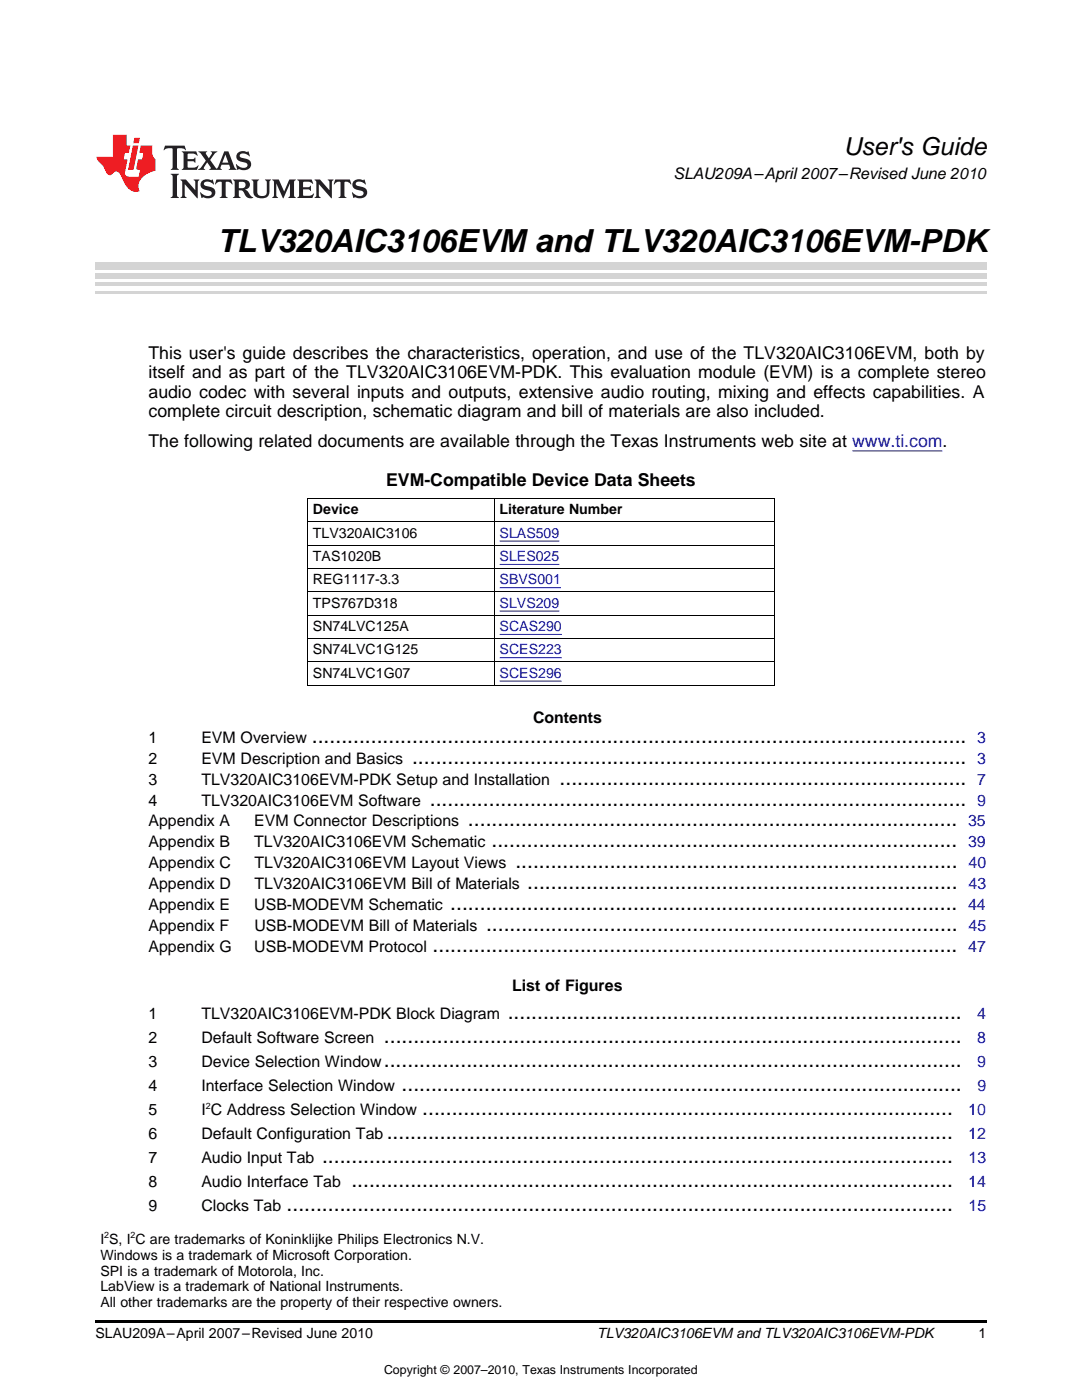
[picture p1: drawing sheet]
<svg xmlns="http://www.w3.org/2000/svg" width="216mm" height="279mm" viewBox="0 0 216 279" stroke-linecap="round" stroke-linejoin="round" font-family="sans-serif">
<defs><g id="words">
<text font-size="6.3" x="43.4" y="50.2">TLV320AIC3106EVM and TLV320AIC3106EVM-PDK</text>
<text font-size="4.9" x="168.3" y="30.9">User's Guide</text>
<g font-size="4.2">
<text x="62.2" y="148.3">...............................................................................................................</text>
<text x="82.2" y="152.4">..............................................................................................</text>
<text x="85.8" y="160.8">...........................................................................................</text>
<text x="111.7" y="156.6">.....................................................................</text>
<text x="93.4" y="164.9">...................................................................................</text>
<text x="98.1" y="169.1">...............................................................................</text>
<text x="102.8" y="173.2">...........................................................................</text>
<text x="105.2" y="177.4">.........................................................................</text>
<text x="89.8" y="181.6">......................................................................................</text>
<text x="97" y="185.7">................................................................................</text>
<text x="86.3" y="189.9">.........................................................................................</text>
<text x="101.3" y="203.3">.............................................................................</text>
<text x="76.6" y="208.1">..................................................................................................</text>
<text x="76.6" y="212.9">..................................................................................................</text>
<text x="80.1" y="217.7">...............................................................................................</text>
<text x="77.2" y="227.3">................................................................................................</text>
<text x="84.2" y="222.5">..........................................................................................</text>
<text x="64.3" y="232.1">...........................................................................................................</text>
<text x="70.1" y="236.9">......................................................................................................</text>
<text x="57.2" y="241.7">.................................................................................................................</text>
</g>
<g font-size="3.5">
<text x="29.6" y="71.6">This user's guide describes the characteristics, operation, and use of the TLV320AIC3106EVM, both by</text>
<text x="29.6" y="75.5">itself and as part of the TLV320AIC3106EVM-PDK. This evaluation module (EVM) is a complete stereo</text>
<text x="29.6" y="79.4">audio codec with several inputs and outputs, extensive audio routing, mixing and effects capabilities. A</text>
<text x="29.6" y="83.3">complete circuit description, schematic diagram and bill of materials are also included.</text>
<text x="29.6" y="89.3">The following related documents are available through the Texas Instruments web site at www.ti.com.</text>
<text x="77" y="97">EVM-Compatible Device Data Sheets</text>
</g>
<g font-size="3.2">
<text x="134.4" y="35.7">SLAU209A–April 2007–Revised June 2010</text>
<text x="29.6" y="148.3">1</text>
<text x="40.2" y="148.3">EVM Overview</text>
<text x="106.4" y="144.2">Contents</text>
<text x="29.6" y="152.4">2</text>
<text x="40.2" y="152.4">EVM Description and Basics</text>
<text x="29.6" y="156.6">3</text>
<text x="29.6" y="160.8">4</text>
<text x="40.2" y="156.6">TLV320AIC3106EVM-PDK Setup and Installation</text>
<text x="40.2" y="160.8">TLV320AIC3106EVM Software</text>
<text x="29.6" y="164.9">Appendix A</text>
<text x="50.7" y="164.9">EVM Connector Descriptions</text>
<text x="29.6" y="169.1">Appendix B</text>
<text x="29.6" y="173.2">Appendix C</text>
<text x="50.7" y="169.1">TLV320AIC3106EVM Schematic</text>
<text x="50.8" y="173.2">TLV320AIC3106EVM Layout Views</text>
<text x="29.6" y="177.4">Appendix D</text>
<text x="50.8" y="177.4">TLV320AIC3106EVM Bill of Materials</text>
<text x="29.6" y="181.6">Appendix E</text>
<text x="29.6" y="185.7">Appendix F</text>
<text x="50.7" y="181.6">USB-MODEVM Schematic</text>
<text x="50.8" y="185.7">USB-MODEVM Bill of Materials</text>
<text x="29.6" y="189.9">Appendix G</text>
<text x="50.7" y="189.9">USB-MODEVM Protocol</text>
<text x="102.2" y="197.8">List of Figures</text>
<text x="29.6" y="203.3">1</text>
<text x="40.2" y="203.3">TLV320AIC3106EVM-PDK Block Diagram</text>
<text x="29.6" y="208.1">2</text>
<text x="40.2" y="208.1">Default Software Screen</text>
<text x="29.6" y="212.9">3</text>
<text x="40.2" y="212.9">Device Selection Window</text>
<text x="29.6" y="217.7">4</text>
<text x="40.2" y="217.7">Interface Selection Window</text>
<text x="29.6" y="222.5">5</text>
<text x="29.6" y="227.3">6</text>
<text x="40.2" y="222.5">I C Address Selection Window</text>
<text x="40.2" y="227.3">Default Configuration Tab</text>
<text x="29.6" y="232.1">7</text>
<text x="40.2" y="232.1">Audio Input Tab</text>
<text x="29.6" y="236.9">8</text>
<text x="40.2" y="236.9">Audio Interface Tab</text>
<text x="29.6" y="241.7">9</text>
<text x="40.2" y="241.7">Clocks Tab</text>
</g>
<g font-size="3.2" fill="#00f">
<text x="195" y="148.3">3</text>
<text x="195" y="152.4">3</text>
<text x="195" y="156.6">7</text>
<text x="195" y="160.8">9</text>
<text x="193.2" y="164.9">35</text>
<text x="193.2" y="169.1">39</text>
<text x="193.3" y="173.2">40</text>
<text x="193.3" y="177.4">43</text>
<text x="193.2" y="181.6">44</text>
<text x="193.3" y="185.7">45</text>
<text x="193.2" y="189.9">47</text>
<text x="195" y="203.3">4</text>
<text x="195" y="208.1">8</text>
<text x="195" y="212.9">9</text>
<text x="195" y="217.7">9</text>
<text x="193.2" y="227.3">12</text>
<text x="193.2" y="222.5">10</text>
<text x="193.3" y="232.1">13</text>
<text x="193.2" y="236.9">14</text>
<text x="193.3" y="241.7">15</text>
</g>
<g font-size="2.8">
<text x="62.4" y="102.6">Device</text>
<text x="62.4" y="107.3">TLV320AIC3106</text>
<text x="99.7" y="102.6">Literature Number</text>
<text x="62.4" y="111.9">TAS1020B</text>
<text x="62.4" y="116.6">REG1117-3.3</text>
<text x="62.4" y="121.2">TPS767D318</text>
<text x="62.4" y="125.9">SN74LVC125A</text>
<text x="62.4" y="130.6">SN74LVC1G125</text>
<text x="62.4" y="135.2">SN74LVC1G07</text>
<text x="20" y="248.2">I S, I C are trademarks of Koninklijke Philips Electronics N.V.</text>
<text x="20" y="251.4">Windows is a trademark of Microsoft Corporation.</text>
<text x="20" y="254.6">SPI is a trademark of Motorola, Inc.</text>
<text x="20" y="257.7">LabView is a trademark of National Instruments.</text>
<text x="20" y="260.9">All other trademarks are the property of their respective owners.</text>
<text x="19" y="267.1">SLAU209A–April 2007–Revised June 2010</text>
<text x="119.1" y="267.1">TLV320AIC3106EVM and TLV320AIC3106EVM-PDK</text>
<text x="195.3" y="267">1</text>
</g>
<g font-size="2.8" fill="#00f">
<text x="99.7" y="107.3">SLAS509</text>
<text x="99.7" y="111.9">SLES025</text>
<text x="99.7" y="116.6">SBVS001</text>
<text x="99.7" y="121.2">SLVS209</text>
<text x="99.7" y="125.9">SCAS290</text>
<text x="99.7" y="130.6">SCES223</text>
<text x="99.7" y="135.2">SCES296</text>
</g>
<text font-size="2.5" x="76.6" y="274.2">Copyright © 2007–2010, Texas Instruments Incorporated</text>
<g font-size="1.8">
<text x="41.1" y="221.2">2</text>
<text x="20.8" y="247.1">2</text>
<text x="26" y="247.1">2</text>
</g>
</g></defs>
<path d="M32.9 29.1l-.3 .9h.1a1.64 1.64 0 0 1 1.7-.3l.1 3.6-.4 .6h1.6l-.4-.6v-3.5v-.1l.4-.1a1.36 1.36 0 0 1 1.3 .4h.1l-.3-.9zM36.3 30.2l.3 .3v.3v2.5v.3l-.3 .3h3l.3-.9h-.1a1.87 1.87 0 0 1-2 .4l-.1-1.2h1.2l.4 .3v-1.1l-.4 .3-1.2 .1 .1-1.1 .2-.1a1.66 1.66 0 0 1 1.7 .5l.1-.1-.3-.8zM39.6 30.2l1.5 1.9-.9 1.2-.7 .6h1.4l-.3-.3 .7-1.2 .8 1.2-.3 .3h2.5l-.3-.3 .2-.7h1.5l.2 .6-.3 .4h1.6l-.4-.5-1.2-3.2h-.8l-1.2 2.9-.4 .6-1.3-1.8 .9-1.1 .6-.6h-1.4l.3 .3-.6 1.1-.6-1 .2-.4zM45 30.8l.6 1.7h-1.2zM47.4 30.6a1.04 1.04 0 0 0-.2 1.1 1.04 1.04 0 0 0 1 .6l1 .2a.5 .5 0 0 1 .2 .6 .5 .5 0 0 1-.5 .4 1.76 1.76 0 0 1-1.7-.8l-.1 .1 .3 1.1 .2-.1a2.54 2.54 0 0 0 2.2-.3 1.12 1.12 0 0 0 .2-1.2 1.12 1.12 0 0 0-1-.6l-1-.3a.4 .4 0 0 1-.2-.4 .4 .4 0 0 1 .4-.3 1.6 1.6 0 0 1 1.6 .5h.1l-.3-1-.3 .2-.2-.1a1.62 1.62 0 0 0-1.7 .3zM34.1 34.7l.3 .3 .1 .3v3.6l-.1 .3-.3 .3h1.6l-.3-.3-.1-.3v-3.6l.1-.3 .3-.3zM36 35.8l.4 .6v2.5l-.1 .3-.3 .3h1.2l-.3-.6v-2.1l2.6 2.8v-3.2l.3-.6h-1.2l.3 .4 .1 1.7-1.9-2.1zM40.3 36.2a1.04 1.04 0 0 0-.2 1.1 1.04 1.04 0 0 0 .9 .6l1 .3a.5 .5 0 0 1 .2 .5 .5 .5 0 0 1-.4 .4 1.76 1.76 0 0 1-1.8-.7h-.1l.3 1.1 .2-.1a2.55 2.55 0 0 0 2.3-.3 1.12 1.12 0 0 0 .2-1.2 1.12 1.12 0 0 0-1-.6l-1-.3a.41 .41 0 0 1-.2-.4 .41 .41 0 0 1 .4-.3 1.6 1.6 0 0 1 1.5 .5h.1l-.3-1-.2 .2-.2-.1a1.64 1.64 0 0 0-1.7 .3zM43.2 35.8l-.3 1h.1a.95 .95 0 0 1 1.2-.5v2.6v.3l-.4 .3h1.6l-.3-.3-.1-.3v-2.4l.3-.2a1.02 1.02 0 0 1 1 .5h.1l-.3-1zM46.5 35.8l.3 .4v.2v2.5v.3l-.3 .3h1.5l-.3-.3-.1-1.2a.9 .9 0 0 1 1.2 .8 1.07 1.07 0 0 0 1.7 .6 1.97 1.97 0 0 1-1.1-1.3l-.5-.3a.98 .98 0 0 0 1-1 .98 .98 0 0 0-1-.9zM47.7 36.3h.2a.81 .81 0 0 1 1.1 .6 .64 .64 0 0 1-.7 .7h-.7zM50.2 35.8l.3 .4 .1 .2v1.9a1.59 1.59 0 0 0 2.1 1.2 1.15 1.15 0 0 0 1.1-1.2v-2.1l.3-.4h-1.2l.3 .6v1.9a.97 .97 0 0 1-.7 .9 .97 .97 0 0 1-1.1-.6l-.1-2.2 .1-.2 .3-.4zM54.3 35.8l.3 .4 .1 .2v2.5l-.4 .6h1.2l-.4-.6v-2.3l1.4 3 1.4-3v2.3l-.4 .6h1.5l-.3-.3v-.3v-2.5v-.2l.3-.4h-1.3l-1 2.4-1.1-2.4zM59.3 35.8l.3 .4 .1 .2v2.5l-.1 .3-.3 .3h3l.4-.8-.1-.1a1.88 1.88 0 0 1-2.1 .4v-1.2h1.2l.3 .3v-1l-.3 .2-1.2 .1v-1l.3-.1a1.66 1.66 0 0 1 1.6 .4h.1l-.3-.9zM62.8 35.8l.3 .6v2.5v.3l-.3 .3h1.2l-.4-.6v-2.1l2.6 2.8v-3.2l.3-.6h-1.1l.3 .4v1.7l-1.8-2.1zM66.9 35.8l-.3 1h.1a.95 .95 0 0 1 1.2-.5v2.6v.3l-.4 .3h1.6l-.3-.3-.1-.3v-2.4l.3-.2a1.02 1.02 0 0 1 1 .5h.1l-.3-1zM70.6 36.2a1.04 1.04 0 0 0-.2 1.1 1.04 1.04 0 0 0 .9 .6l1 .3a.5 .5 0 0 1 .2 .5 .5 .5 0 0 1-.4 .4 1.75 1.75 0 0 1-1.8-.7h-.1l.3 1.1 .2-.1a2.56 2.56 0 0 0 2.3-.3 1.12 1.12 0 0 0 .2-1.2 1.12 1.12 0 0 0-1-.6l-1-.3a.4 .4 0 0 1-.2-.4 .4 .4 0 0 1 .4-.3 1.6 1.6 0 0 1 1.5 .5h.1l-.3-1-.2 .2-.2-.1a1.64 1.64 0 0 0-1.7 .3z" fill="#231f20"/>
<path d="M22.5 26.9v4.4h-3.2a2.57 2.57 0 0 0 1.2 1.7l.4 .8a1.22 1.22 0 0 0 1.3 1.1l.2-.2a.9 .9 0 0 1 1-.5 .9 .9 0 0 1 .7 .9l.5 1.1a2.58 2.58 0 0 0 3.3 1.9 2.35 2.35 0 0 1 .9-3.1l1.1-.6 1.1-.3v-2.3a1.45 1.45 0 0 1-.6-1.3v-1.5h-2.3l-.3 1.5h.8l-.2 1.3h-.9l-.3 1.6 .1 .4 .7 .1-.3 1.4h-1.1a1.52 1.52 0 0 1-1.7-.6l.6-2.9h-.8l.2-1.3h.8l.3-1.5h-.7v-2.1zM26.5 29l-1 4.9h1.2l.9-4.9zM26.8 27.5l-.2 1.1h1.1l.2-1.1z" fill="#ee1d23"/>
<path d="M19 263.5h177.8v.6h-177.8z" fill="#000"/>
<path d="M61.4 99.5h93.1M61.4 99.5v37.3M98.6 99.5v37.3M154.5 99.5v37.3M61.4 118.1h93.1M61.4 113.4h93.1M61.4 108.8h93.1M61.4 104.1h93.1M61.4 136.7h93.1M61.4 132.1h93.1M61.4 127.4h93.1M61.4 122.7h93.1" fill="none" stroke="#000" stroke-width=".2"/>
<path d="M19 58.3h177.8" fill="none" stroke="#d4d4d4" stroke-width=".42"/>
<g fill="#d4d4d4">
<path d="M19 56.3h177.8v.7h-177.8z"/>
<path d="M19 54.5h177.8v1.1h-177.8z"/>
<path d="M19 52.4h177.8v1.4h-177.8z"/>
</g>
<path d="M170.1 90h18M99.7 108h11.9M99.7 112.6h11.9M99.7 117.3h12.2M99.7 122h11.9M99.7 126.6h12.4M99.7 131.3h12.4M99.7 135.9h12.4" fill="none" stroke="#00f" stroke-width=".2"/>
<use href="#words"/>
</svg>
